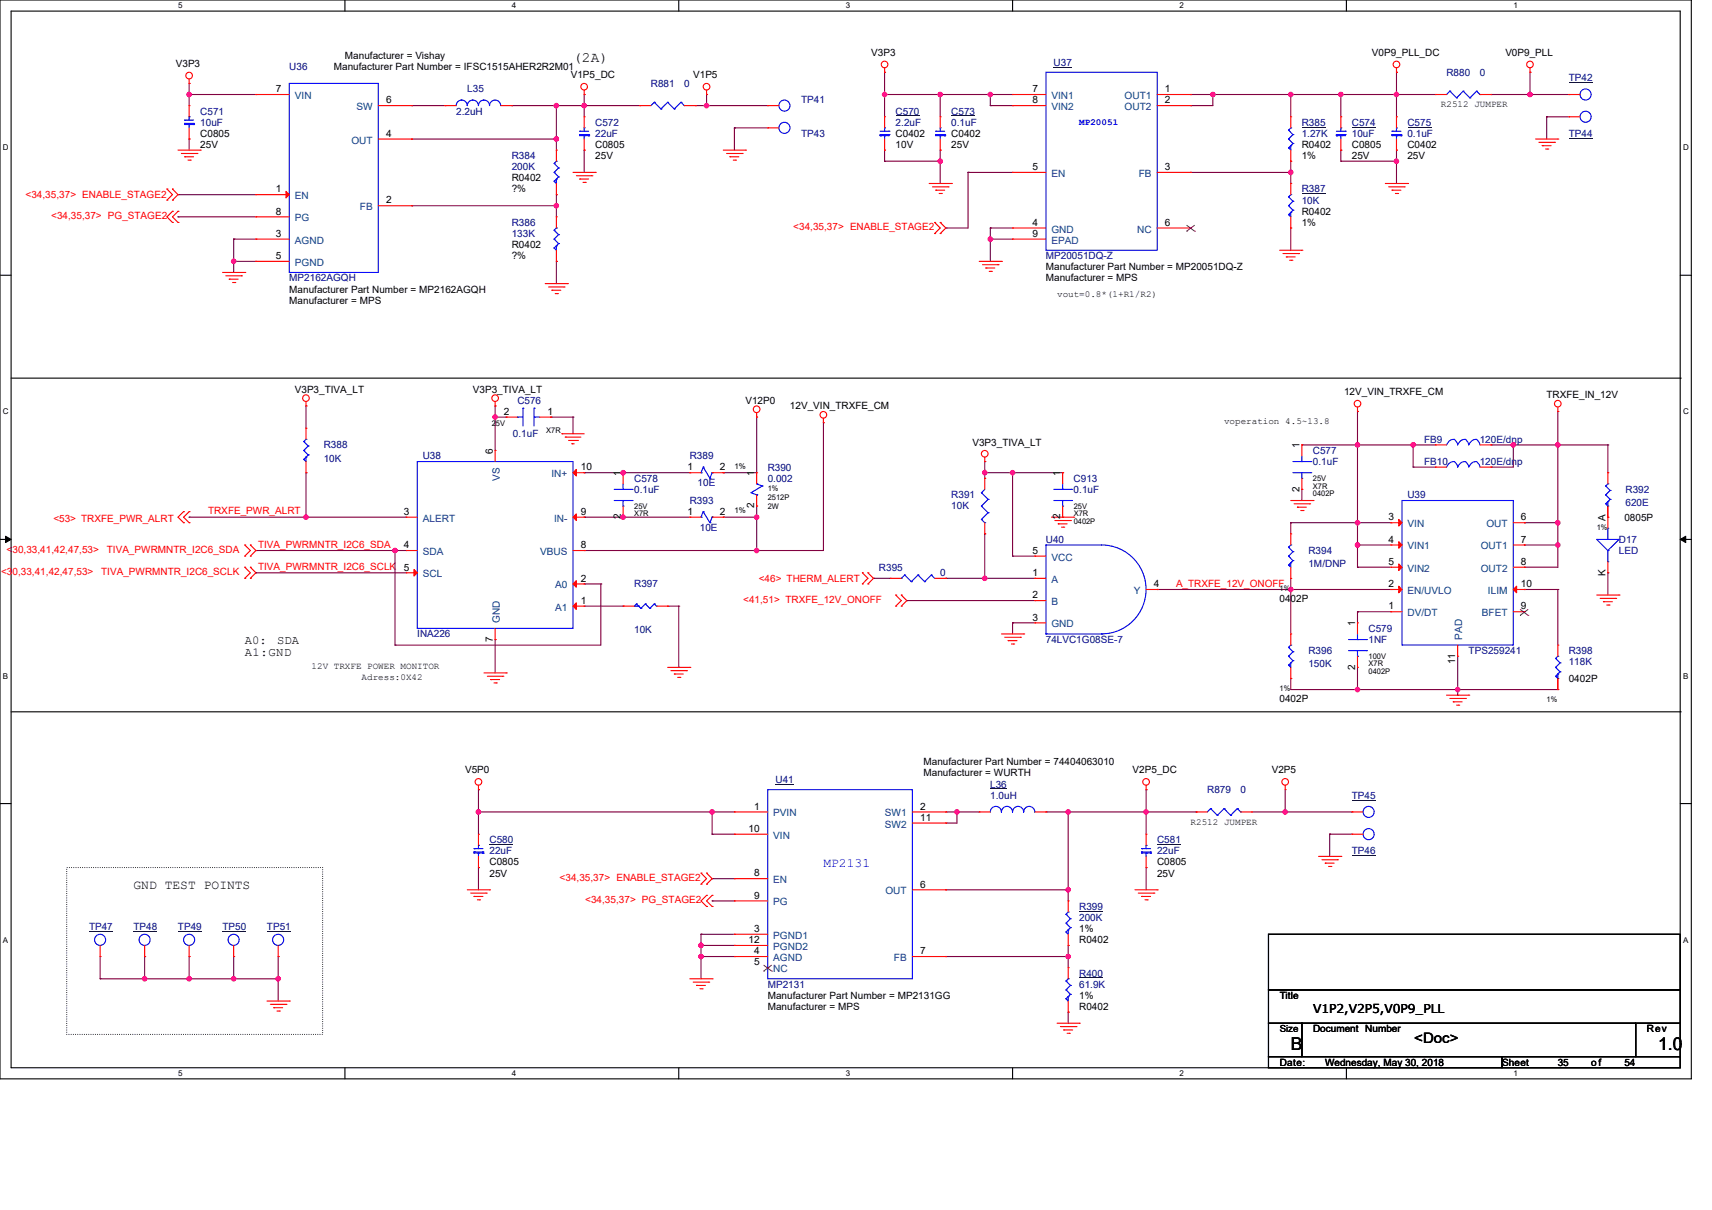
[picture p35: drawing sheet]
<svg xmlns="http://www.w3.org/2000/svg" width="297mm" height="210mm" viewBox="0 0 297 210" stroke-linecap="round" stroke-linejoin="round" font-family="sans-serif">
<defs><g id="words">
<g font-size="3.1">
<text x="223.9" y="182.3">B</text>
<text x="287.6" y="182.3">1.0</text>
</g>
<g font-size="2.5">
<text x="99.4" y="10.7">(2A)</text>
<text x="245.3" y="181">&lt;Doc&gt;</text>
</g>
<text font-size="2.2" x="23.2" y="154.3">GND TEST POINTS</text>
<text font-size="2.2" fill="#00f" x="142.8" y="150.4">MP2131</text>
<g font-size="2.1">
<text x="42.5" y="111.7">A0:</text>
<text x="42.5" y="113.8">A1:GND</text>
<text x="48.1" y="111.7">SDA</text>
<text x="227.8" y="175.9">V1P2,V2P5,V0P9_PLL</text>
</g>
<g font-size="1.8">
<text x="225.4" y="77.8" transform="rotate(-90 225.4 77.8)">1</text>
<text x="85.5" y="78.8" transform="rotate(-90 85.5 78.8)">6</text>
<text x="107.7" y="82.6" transform="rotate(-90 107.7 82.6)">1</text>
<text x="130.9" y="82.6" transform="rotate(-90 130.9 82.6)">1</text>
<text x="183.9" y="82.6" transform="rotate(-90 183.9 82.6)">1</text>
<text x="130.9" y="88.2" transform="rotate(-90 130.9 88.2)">2</text>
<text x="225.4" y="85.3" transform="rotate(-90 225.4 85.3)">2</text>
<text x="107.7" y="90.2" transform="rotate(-90 107.7 90.2)">2</text>
<text x="183.9" y="90.2" transform="rotate(-90 183.9 90.2)">2</text>
<text x="278.5" y="90.3" transform="rotate(-90 278.5 90.3)">A</text>
<text x="278.5" y="100" transform="rotate(-90 278.5 100)">K</text>
<text x="85.5" y="111.4" transform="rotate(-90 85.5 111.4)">7</text>
<text x="235.1" y="108.7" transform="rotate(-90 235.1 108.7)">1</text>
<text x="235.1" y="116.2" transform="rotate(-90 235.1 116.2)">2</text>
<text x="252.5" y="115.3" transform="rotate(-90 252.5 115.3)">11</text>
</g>
<g font-size="1.8" fill="#004080">
<text x="86.7" y="83.4" transform="rotate(-90 86.7 83.4)">VS</text>
<text x="86.7" y="108.1" transform="rotate(-90 86.7 108.1)">GND</text>
<text x="253.7" y="111" transform="rotate(-90 253.7 111)">PAD</text>
</g>
<g font-size="1.7">
<text x="30.5" y="11.6">V3P3</text>
<text x="59.8" y="10.2">Manufacturer = Vishay</text>
<text x="151.1" y="9.7">V3P3</text>
<text x="238" y="9.7">V0P9_PLL_DC</text>
<text x="261.2" y="9.7">V0P9_PLL</text>
<text x="47.9" y="16">7</text>
<text x="57.9" y="12.2">Manufacturer Part Number = IFSC1515AHER2R2M01</text>
<text x="67" y="17.9">6</text>
<text x="99" y="13.5">V1P5_DC</text>
<text x="120.2" y="13.5">V1P5</text>
<text x="179.1" y="16">7</text>
<text x="179.1" y="17.9">8</text>
<text x="202.1" y="16">1</text>
<text x="202.1" y="17.9">2</text>
<text x="34.7" y="23.7">C0805</text>
<text x="67" y="23.7">4</text>
<text x="155.4" y="23.7">C0402</text>
<text x="165" y="23.7">C0402</text>
<text x="34.7" y="25.7">25V</text>
<text x="103.3" y="25.7">C0805</text>
<text x="103.3" y="27.6">25V</text>
<text x="155.4" y="25.7">10V</text>
<text x="165" y="25.7">25V</text>
<text x="179.1" y="29.5">5</text>
<text x="202.1" y="29.5">3</text>
<text x="225.8" y="27.6">1%</text>
<text x="225.8" y="25.7">R0402</text>
<text x="234.5" y="27.6">25V</text>
<text x="234.5" y="25.7">C0805</text>
<text x="244.2" y="25.7">C0402</text>
<text x="244.2" y="27.6">25V</text>
<text x="47.9" y="33.4">1</text>
<text x="67" y="35.3">2</text>
<text x="88.8" y="31.5">R0402</text>
<text x="88.8" y="33.4">?%</text>
<text x="47.9" y="37.2">8</text>
<text x="47.9" y="41.1">3</text>
<text x="179.1" y="39.2">4</text>
<text x="179.1" y="41.1">9</text>
<text x="202.1" y="39.2">6</text>
<text x="225.8" y="39.2">1%</text>
<text x="225.8" y="37.3">R0402</text>
<text x="47.9" y="45">5</text>
<text x="88.8" y="43.1">R0402</text>
<text x="88.8" y="45">?%</text>
<text x="181.4" y="46.9">Manufacturer Part Number = MP20051DQ-Z</text>
<text x="50.2" y="52.7">Manufacturer = MPS</text>
<text x="50.2" y="50.8">Manufacturer Part Number = MP2162AGQH</text>
<text x="181.4" y="48.8">Manufacturer = MPS</text>
<text x="51.1" y="68.1">V3P3_TIVA_LT</text>
<text x="82" y="68.1">V3P3_TIVA_LT</text>
<text x="87.4" y="72">2</text>
<text x="95" y="72">1</text>
<text x="129.3" y="70.1">V12P0</text>
<text x="137" y="71">12V_VIN_TRXFE_CM</text>
<text x="233.2" y="68.5">12V_VIN_TRXFE_CM</text>
<text x="268.3" y="69.1">TRXFE_IN_12V</text>
<text x="168.7" y="77.4">V3P3_TIVA_LT</text>
<text x="100.8" y="81.7">10</text>
<text x="119.3" y="81.7">1</text>
<text x="124.9" y="81.7">2</text>
<text x="70.1" y="89.4">3</text>
<text x="100.8" y="89.4">9</text>
<text x="119.3" y="89.4">1</text>
<text x="124.9" y="89.4">2</text>
<text x="70.1" y="95.2">4</text>
<text x="100.8" y="95.2">8</text>
<text x="240.9" y="90.3">3</text>
<text x="240.9" y="94.2">4</text>
<text x="263.9" y="90.3">6</text>
<text x="263.9" y="94.2">7</text>
<text x="281.8" y="90.4">0805P</text>
<text x="70.1" y="99">5</text>
<text x="100.8" y="101">2</text>
<text x="179.1" y="100">1</text>
<text x="179.1" y="96.1">5</text>
<text x="200.2" y="101.9">4</text>
<text x="240.9" y="101.9">2</text>
<text x="240.9" y="98.1">5</text>
<text x="263.9" y="98.1">8</text>
<text x="263.9" y="101.9">10</text>
<text x="100.8" y="104.8">1</text>
<text x="179.1" y="103.8">2</text>
<text x="179.1" y="107.7">3</text>
<text x="222" y="104.4">0402P</text>
<text x="240.9" y="105.8">1</text>
<text x="263.9" y="105.8">9</text>
<text x="272.2" y="118.3">0402P</text>
<text x="222" y="121.8">0402P</text>
<text x="80.7" y="134.2">V5P0</text>
<text x="160.2" y="134.7">Manufacturer = WURTH</text>
<text x="160.2" y="132.8">Manufacturer Part Number = 74404063010</text>
<text x="196.5" y="134.2">V2P5_DC</text>
<text x="220.6" y="134.2">V2P5</text>
<text x="130.9" y="140.5">1</text>
<text x="159.6" y="140.5">2</text>
<text x="159.6" y="142.5">11</text>
<text x="129.9" y="144.4">10</text>
<text x="84.9" y="150.2">C0805</text>
<text x="84.9" y="152.1">25V</text>
<text x="130.9" y="152.1">8</text>
<text x="130.9" y="156">9</text>
<text x="159.6" y="154">6</text>
<text x="200.7" y="150.2">C0805</text>
<text x="200.7" y="152.1">25V</text>
<text x="130.9" y="161.8">3</text>
<text x="187.2" y="161.8">1%</text>
<text x="129.9" y="163.7">12</text>
<text x="130.9" y="165.6">4</text>
<text x="130.9" y="167.5">5</text>
<text x="159.6" y="165.6">7</text>
<text x="187.2" y="163.7">R0402</text>
<text x="133.2" y="173.4">Manufacturer Part Number = MP2131GG</text>
<text x="187.2" y="173.4">1%</text>
<text x="222" y="173.4">Title</text>
<text x="133.2" y="175.3">Manufacturer = MPS</text>
<text x="187.2" y="175.3">R0402</text>
<text x="222" y="179.1">Size</text>
<text x="227.8" y="179.1">Document Number</text>
<text x="285.7" y="179.1">Rev</text>
<text x="222" y="184.9">Date:</text>
<text x="229.9" y="184.9">Wednesday, May 30, 2018</text>
<text x="260.6" y="184.9">Sheet</text>
<text x="270.2" y="184.9">35</text>
<text x="276" y="184.9">of</text>
<text x="281.8" y="184.9">54</text>
</g>
<g font-size="1.7" fill="#000080">
<text x="182.8" y="11.4">U37</text>
<text x="50.2" y="12.2">U36</text>
<text x="81.1" y="16">L35</text>
<text x="112.9" y="15.1">R881</text>
<text x="118.7" y="15.1">0</text>
<text x="139" y="18">TP41</text>
<text x="250.9" y="13.1">R880</text>
<text x="256.7" y="13.1">0</text>
<text x="272.2" y="14.1">TP42</text>
<text x="34.7" y="19.9">C571</text>
<text x="34.7" y="21.8">10uF</text>
<text x="79.1" y="19.9">2.2uH</text>
<text x="103.3" y="21.8">C572</text>
<text x="103.3" y="23.7">22uF</text>
<text x="139" y="23.7">TP43</text>
<text x="155.4" y="19.9">C570</text>
<text x="155.4" y="21.8">2.2uF</text>
<text x="165" y="19.9">C573</text>
<text x="165" y="21.8">0.1uF</text>
<text x="225.8" y="21.8">R385</text>
<text x="225.8" y="23.7">1.27K</text>
<text x="234.5" y="21.8">C574</text>
<text x="234.5" y="23.7">10uF</text>
<text x="244.2" y="21.8">C575</text>
<text x="244.2" y="23.7">0.1uF</text>
<text x="272.2" y="23.7">TP44</text>
<text x="88.8" y="27.6">R384</text>
<text x="88.8" y="29.5">200K</text>
<text x="225.8" y="33.4">R387</text>
<text x="225.8" y="35.3">10K</text>
<text x="88.8" y="39.2">R386</text>
<text x="88.8" y="41.1">133K</text>
<text x="181.4" y="45">MP20051DQ-Z</text>
<text x="50.2" y="48.8">MP2162AGQH</text>
<text x="89.7" y="70.1">C576</text>
<text x="56.2" y="77.8">R388</text>
<text x="89" y="75.9">0.1uF</text>
<text x="247.1" y="76.8">FB9</text>
<text x="256.7" y="76.8">120E/dnp</text>
<text x="56.2" y="80.1">10K</text>
<text x="73.3" y="79.7">U38</text>
<text x="110" y="83.6">C578</text>
<text x="119.7" y="79.7">R389</text>
<text x="133.2" y="81.7">R390</text>
<text x="133.2" y="83.6">0.002</text>
<text x="186.3" y="83.6">C913</text>
<text x="227.8" y="80.7">0.1uF</text>
<text x="227.8" y="78.8">C577</text>
<text x="247.1" y="80.7">FB10</text>
<text x="256.7" y="80.7">120E/dnp</text>
<text x="110" y="85.5">0.1uF</text>
<text x="119.7" y="87.4">R393</text>
<text x="121" y="84.4">10E</text>
<text x="165" y="86.5">R391</text>
<text x="165" y="88.4">10K</text>
<text x="186.3" y="85.5">0.1uF</text>
<text x="244.2" y="86.5">U39</text>
<text x="282" y="85.5">R392</text>
<text x="282" y="87.8">620E</text>
<text x="121.4" y="92.1">10E</text>
<text x="181.4" y="94.2">U40</text>
<text x="280.8" y="94.2">D17</text>
<text x="110" y="101.9">R397</text>
<text x="152.5" y="99">R395</text>
<text x="163.1" y="100">0</text>
<text x="227" y="96.1">R394</text>
<text x="227" y="98.5">1M/DNP</text>
<text x="280.8" y="96.1">LED</text>
<text x="72.4" y="110.6">INA226</text>
<text x="110" y="109.8">10K</text>
<text x="181.4" y="111.6">74LVC1G08SE-7</text>
<text x="227" y="113.5">R396</text>
<text x="237.4" y="111.6">1NF</text>
<text x="237.4" y="109.7">C579</text>
<text x="254.8" y="113.5">TPS259241</text>
<text x="272.2" y="113.5">R398</text>
<text x="227" y="115.8">150K</text>
<text x="272.2" y="115.4">118K</text>
<text x="134.5" y="135.9">U41</text>
<text x="171.8" y="136.7">L36</text>
<text x="209.4" y="137.6">R879</text>
<text x="215.2" y="137.6">0</text>
<text x="171.8" y="138.6">1.0uH</text>
<text x="234.5" y="138.6">TP45</text>
<text x="84.9" y="146.3">C580</text>
<text x="84.9" y="148.3">22uF</text>
<text x="200.7" y="146.3">C581</text>
<text x="200.7" y="148.3">22uF</text>
<text x="234.5" y="148.3">TP46</text>
<text x="15.4" y="161.4">TP47</text>
<text x="23.2" y="161.4">TP48</text>
<text x="30.9" y="161.4">TP49</text>
<text x="38.6" y="161.4">TP50</text>
<text x="46.3" y="161.4">TP51</text>
<text x="187.2" y="157.9">R399</text>
<text x="187.2" y="159.8">200K</text>
<text x="133.2" y="171.4">MP2131</text>
<text x="187.2" y="169.5">R400</text>
<text x="187.2" y="171.4">61.9K</text>
</g>
<g font-size="1.7" fill="#004080">
<text x="51.1" y="17.2">VIN</text>
<text x="182.4" y="17.2">VIN1</text>
<text x="195.1" y="17.2">OUT1</text>
<text x="61.8" y="19.1">SW</text>
<text x="182.4" y="19.1">VIN2</text>
<text x="195.1" y="19.1">OUT2</text>
<text x="61" y="24.9">OUT</text>
<text x="51.1" y="34.6">EN</text>
<text x="182.4" y="30.7">EN</text>
<text x="197.5" y="30.7">FB</text>
<text x="51.1" y="38.4">PG</text>
<text x="62.4" y="36.5">FB</text>
<text x="182.4" y="40.4">GND</text>
<text x="197.3" y="40.4">NC</text>
<text x="51.1" y="42.3">AGND</text>
<text x="51.1" y="46.1">PGND</text>
<text x="182.4" y="42.3">EPAD</text>
<text x="95.7" y="82.8">IN+</text>
<text x="73.3" y="90.5">ALERT</text>
<text x="96.1" y="90.5">IN-</text>
<text x="244.2" y="91.5">VIN</text>
<text x="244.2" y="95.4">VIN1</text>
<text x="256.9" y="95.4">OUT1</text>
<text x="257.9" y="91.5">OUT</text>
<text x="73.3" y="96.3">SDA</text>
<text x="73.3" y="100.2">SCL</text>
<text x="93.7" y="96.3">VBUS</text>
<text x="182.4" y="101.2">A</text>
<text x="182.4" y="97.3">VCC</text>
<text x="244.2" y="99.2">VIN2</text>
<text x="256.9" y="99.2">OUT2</text>
<text x="96.3" y="106">A1</text>
<text x="96.3" y="102.1">A0</text>
<text x="182.4" y="105">B</text>
<text x="196.7" y="103.1">Y</text>
<text x="244.2" y="107">DV/DT</text>
<text x="244.2" y="103.1">EN/UVLO</text>
<text x="257.1" y="107">BFET</text>
<text x="258.1" y="103.1">ILIM</text>
<text x="182.4" y="108.9">GND</text>
<text x="134.1" y="141.7">PVIN</text>
<text x="153.5" y="141.7">SW1</text>
<text x="153.5" y="143.6">SW2</text>
<text x="134.1" y="145.6">VIN</text>
<text x="134.1" y="153.3">EN</text>
<text x="153.6" y="155.2">OUT</text>
<text x="134.1" y="157.1">PG</text>
<text x="134.1" y="162.9">PGND1</text>
<text x="134.1" y="166.8">AGND</text>
<text x="134.1" y="164.9">PGND2</text>
<text x="155.1" y="166.8">FB</text>
<text x="134.1" y="168.7">NC</text>
</g>
<g font-size="1.7" fill="#f00">
<text x="4.4" y="34.4">&lt;34,35,37&gt; ENABLE_STAGE2</text>
<text x="8.9" y="38">&lt;34,35,37&gt; PG_STAGE2</text>
<text x="137.6" y="40">&lt;34,35,37&gt; ENABLE_STAGE2</text>
<text x="36.1" y="89.3">TRXFE_PWR_ALRT</text>
<text x="1.2" y="95.9">&lt;30,33,41,42,47,53&gt;</text>
<text x="9.3" y="90.5">&lt;53&gt; TRXFE_PWR_ALRT</text>
<text x="18.5" y="95.9">TIVA_PWRMNTR_I2C6_SDA</text>
<text x="44.8" y="95.1">TIVA_PWRMNTR_I2C6_SDA</text>
<text x=".2" y="99.8">&lt;30,33,41,42,47,53&gt;</text>
<text x="17.6" y="99.8">TIVA_PWRMNTR_I2C6_SCLK</text>
<text x="44.8" y="98.9">TIVA_PWRMNTR_I2C6_SCLK</text>
<text x="131.6" y="101">&lt;46&gt; THERM_ALERT</text>
<text x="204" y="101.8">A_TRXFE_12V_ONOFF</text>
<text x="128.9" y="104.6">&lt;41,51&gt; TRXFE_12V_ONOFF</text>
<text x="97.1" y="152.9">&lt;34,35,37&gt; ENABLE_STAGE2</text>
<text x="101.5" y="156.8">&lt;34,35,37&gt; PG_STAGE2</text>
</g>
<text font-size="1.6" fill="#00f" x="187.2" y="21.6">MP20051</text>
<g font-size="1.6">
<text x="250" y="18.6">R2512 JUMPER</text>
<text x="183.4" y="51.5">vout=0.8*(1+R1/R2)</text>
<text x="212.3" y="73.7">voperation 4.5~13.8</text>
<text x="54" y="116.1">12V TRXFE POWER MONITOR</text>
<text x="62.7" y="118.1">Adress:0X42</text>
<text x="206.5" y="143.2">R2512 JUMPER</text>
</g>
<g font-size="1.4">
<text x="30.9" y="1.4">5</text>
<text x="88.8" y="1.4">4</text>
<text x="146.7" y="1.4">3</text>
<text x="204.6" y="1.4">2</text>
<text x="262.6" y="1.4">1</text>
<text x=".5" y="26.1">D</text>
<text x="292" y="26.1">D</text>
<text x=".5" y="71.9">C</text>
<text x="292" y="71.9">C</text>
<text x="127.4" y="81.3">1%</text>
<text x="127.4" y="89">1%</text>
<text x=".5" y="117.8">B</text>
<text x="292" y="117.8">B</text>
<text x=".5" y="163.6">A</text>
<text x="292" y="163.6">A</text>
<text x="30.9" y="186.7">5</text>
<text x="88.8" y="186.7">4</text>
<text x="146.7" y="186.7">3</text>
<text x="204.6" y="186.7">2</text>
<text x="262.6" y="186.7">1</text>
</g>
<g font-size="1.3">
<text x="85.3" y="74">25V</text>
<text x="94.8" y="75.1">X7R</text>
<text x="227.8" y="83.4">25V</text>
<text x="110" y="89.6">X7R</text>
<text x="110" y="88.3">25V</text>
<text x="133.2" y="85.2">1%</text>
<text x="133.2" y="86.7">2512P</text>
<text x="133.2" y="88.3">2W</text>
<text x="186.3" y="89.6">X7R</text>
<text x="186.3" y="88.3">25V</text>
<text x="227.8" y="86.1">0402P</text>
<text x="227.8" y="84.8">X7R</text>
<text x="186.3" y="91">0402P</text>
<text x="277" y="91.9">1%</text>
<text x="222" y="102.5">1%</text>
<text x="222" y="119.9">1%</text>
<text x="237.4" y="117">0402P</text>
<text x="237.4" y="115.7">X7R</text>
<text x="237.4" y="114.3">100V</text>
<text x="268.3" y="121.8">1%</text>
</g>
</g></defs>
<path d="M0 0h293.4v187.2h-293.4zM1.9 1.9h289.6v183.4h-289.6z" fill="none" stroke="#000" stroke-width=".19"/>
<g fill="#fff">
<path d="M30.9 .2h.7v1.5h-.7z"/>
<path d="M30.9 185.5h.7v1.5h-.7z"/>
</g>
<path d="M59.8 0v1.9M59.8 185.3v1.9" fill="none" stroke="#000" stroke-width=".19"/>
<g fill="#fff">
<path d="M88.8 .2h.8v1.5h-.8z"/>
<path d="M88.8 185.5h.8v1.5h-.8z"/>
</g>
<path d="M117.8 0v1.9M117.8 185.3v1.9" fill="none" stroke="#000" stroke-width=".19"/>
<g fill="#fff">
<path d="M146.7 .2h.8v1.5h-.8z"/>
<path d="M146.7 185.5h.8v1.5h-.8z"/>
</g>
<path d="M175.7 0v1.9M175.7 185.3v1.9" fill="none" stroke="#000" stroke-width=".19"/>
<g fill="#fff">
<path d="M204.6 .2h.8v1.5h-.8z"/>
<path d="M204.6 185.5h.8v1.5h-.8z"/>
</g>
<path d="M233.6 0v1.9M233.6 185.3v1.9" fill="none" stroke="#000" stroke-width=".19"/>
<g fill="#fff">
<path d="M262.5 .2h.8v1.5h-.8z"/>
<path d="M262.5 185.5h.8v1.5h-.8z"/>
<path d="M.5 24.8h1v1.6h-1z"/>
<path d="M292 24.8h1v1.6h-1z"/>
<path d="M.5 70.7h1v1.5h-1z"/>
<path d="M292 70.7h1v1.5h-1z"/>
</g>
<path d="M0 47.8h1.9M291.5 47.8h1.9" fill="none" stroke="#000" stroke-width=".19"/>
<g fill="#fff">
<path d="M.5 116.5h.9v1.6h-.9z"/>
<path d="M292 116.5h.9v1.6h-.9z"/>
</g>
<path d="M0 93.6h1.9M291.5 93.6h1.9" fill="none" stroke="#000" stroke-width=".19"/>
<path d="M1 93.1l.9 .5-.9 .6zM291.5 93.6l.9-.5v1.1z" fill="#000" stroke="#000" stroke-width=".17"/>
<g fill="#fff">
<path d="M.5 162.4h.9v1.5h-.9z"/>
<path d="M292 162.4h.9v1.5h-.9z"/>
</g>
<g fill="none" stroke="#000" stroke-width=".19">
<path d="M1.9 65.6h289.6M291.5 65.6h.1M0 139.5h1.9M1.9 123.5h289.6M291.5 123.5h.1M291.5 139.5h1.9M220.1 162.1h71.4v9.7h-71.4zM220.1 171.8h71.4v5.8h-71.4zM220.1 177.6h5.7v5.8h-5.7zM225.8 177.6h58v5.8h-58zM283.8 177.6h7.7v5.8h-7.7zM220.1 183.4h40.5v1.9h-40.5z"/>
<path d="M260.6 183.4h30.9v1.9h-30.9z"/>
</g>
<path d="M11.6 150.6h44.4v28.9h-44.4z" fill="none" stroke="#000" stroke-width=".19" stroke-dasharray="0 .4"/>
<g fill="none" stroke="#800040" stroke-width=".19">
<path d="M32.8 14.5h.1M32.8 16.4h.1M32.8 16.4h11.6M32.8 14.5v3.8M71.4 18.3h.1M71.4 18.3h5.8M88.8 18.3h.1M88.8 18.3h22.2M96.5 18.3h.1M96.5 18.3v7.8M101.3 18.3h.1M101.3 16.4h.1"/>
<path d="M101.3 16.4v3.9M120.6 18.3h.1M120.6 18.3h12.6M122.6 16.4h.1M122.6 18.3h.1M122.6 16.4v1.9M153.5 16.4h.1M153.5 12.5h.1M153.5 16.4h22.2M153.5 12.5v7.8M163.1 16.4h.1M163.1 16.4v3.9"/>
<path d="M171.8 16.4h.1M171.8 18.3h.1M171.8 16.4v1.9M171.8 18.3h3.9M206.5 18.3h.1M206.5 16.4h.1M206.5 16.4h42.5M210.4 16.4h.1M210.4 16.4v1.9h-3.9M223.9 16.4h.1M223.9 16.4v3.9M232.6 16.4h.1"/>
<path d="M232.6 16.4v3.9M242.3 12.5h.1M242.3 16.4h.1M242.3 12.5v7.8M258.7 16.4h.1M258.7 16.4h13.5M265.4 12.5h.1M265.4 16.4h.1M265.4 12.5v3.9M30.9 33.8h.1M30.9 37.6h.1M30.9 33.8h13.5"/>
<path d="M30.9 37.6h13.5M32.8 24.1h.1M32.8 24.1v2M71.4 35.7h.1M71.4 24.1h.1M71.4 35.7h25.1M71.4 24.1h25.1M96.5 33.8h.1M96.5 35.7h.1M96.5 24.1h.1M96.5 33.8v3.8M101.3 26.1h.1"/>
<path d="M101.3 26.1v3.8M127.4 22.2h.1M127.4 22.2v3.9M127.4 22.2h5.8M153.5 28h.1M153.5 26.1h.1M153.5 28h9.6M153.5 26.1v1.9M163.1 26.1h.1M163.1 28h.1M163.1 26.1v5.7M164.1 39.6h.1"/>
<path d="M167.9 29.9h.1M167.9 29.9h7.8M167.9 29.9v9.7h-3.8M171.8 39.6h.1M171.8 39.6v5.8M171.8 39.6h3.9M206.5 29.9h.1M206.5 29.9h17.4M223.9 29.9h.1M223.9 39.6h.1M223.9 28h.1M223.9 28v3.8"/>
<path d="M223.9 39.6v3.8M232.6 28h.1M232.6 26.1h.1M232.6 26.1v1.9M232.6 28h9.7M242.3 26.1h.1M242.3 28h.1M242.3 26.1v5.7M268.3 20.3h.1M268.3 20.3v3.8M268.3 20.3h3.9M40.5 41.5h.1"/>
<path d="M40.5 45.4h.1M40.5 41.5h3.9M40.5 41.5v5.8M40.5 45.4h3.9M96.5 45.4h.1M96.5 45.4v3.8M171.8 41.5h.1M171.8 41.5h3.9M53.1 70.5h.1M53.1 70.5v3.8M85.9 72.4h.1M85.9 70.5h.1"/>
<path d="M85.9 72.4h1.9M85.9 70.5v7.7M95.5 72.4h.1M95.5 72.4h3.9M99.4 72.4h.1M99.4 72.4v2.9M131.3 72.4h.1M131.3 72.4v9.6h-5.8M142.8 73.4h.1M142.8 73.4v22.1h-41.5M225.8 77.2h.1M225.8 77.2h23.2"/>
<path d="M235.5 71.4h.1M235.5 77.2h.1M235.5 71.4v27M245.2 77.2h.1M245.2 77.2v3.9M258.7 77.2h.1M258.7 77.2h20.2M262.5 77.2h.1M262.5 77.2v3.9h-3.8M270.3 77.2h.1M270.3 71.4h.1M270.3 71.4v27h-5.8"/>
<path d="M278.9 77.2h.1M278.9 77.2v4.8M32.8 89.8h.1M32.8 89.8h37.7M44.4 95.5h.1M44.4 99.4h.1M44.4 95.5h26.1M44.4 99.4h26.1M53.1 82h.1M53.1 89.8h.1M53.1 82v7.8M68.5 95.5h.1"/>
<path d="M68.5 95.5v16.5M101.3 82h.1M101.3 89.8h.1M101.3 95.5h.1M101.3 82h18.4M101.3 89.8h18.4M108.1 82h.1M108.1 89.8h.1M125.5 82h.1M125.5 89.8h.1M125.5 89.8h5.8M131.3 89.8h.1"/>
<path d="M131.3 95.5h.1M131.3 87.8h.1M131.3 87.8v7.7M170.8 80.1h.1M170.8 92.7h.1M170.8 82h.1M170.8 80.1v2.9M170.8 92.7v7.7M170.8 82h13.6M175.7 96.5h.1M175.7 82h.1M175.7 82v14.5"/>
<path d="M175.7 96.5h3.8M184.4 82h.1M223.9 90.7h.1M223.9 90.7v2M223.9 90.7h17.4M225.8 84.9h.1M225.8 84.9v2M235.5 90.7h.1M235.5 98.4h.1M235.5 94.6h.1M235.5 98.4h5.8M235.5 94.6h5.8"/>
<path d="M245.2 81.1h.1M245.2 81.1h3.8M258.7 81.1h.1M264.5 90.7h.1M264.5 98.4h.1M264.5 94.6h.1M264.5 90.7h5.8M264.5 94.6h5.8M270.3 90.7h.1M270.3 94.6h.1M278.9 99.4h.1M278.9 87.8h.1"/>
<path d="M278.9 87.8v2M278.9 99.4v3.9M68.5 112h.1M85.9 111h.1M85.9 111v5.8M101.3 101.3h.1M101.3 105.2h6.8M101.3 101.3h2.9M104.2 101.3h.1M104.2 101.3v10.7h-35.7M108.1 105.2h.1M115.8 105.2h2"/>
<path d="M117.8 115.8h.1M117.8 105.2h.1M117.8 105.2v10.6M151.5 100.4h.1M151.5 100.4h2.9M157.3 104.2h.1M157.3 104.2h22.2M164.1 100.4h.1M164.1 100.4h15.4M170.8 100.4h.1M175.7 108.1h.1M175.7 108.1v1.9"/>
<path d="M175.7 108.1h3.8M200.8 102.3h.1M200.8 102.3h40.5M223.9 102.3h.1M223.9 117.8h.1M223.9 100.4v9.6M223.9 117.8v1.9h46.4M235.5 106.2h.1M235.5 119.7h.1M235.5 106.2v1.9M235.5 115.8v3.9M235.5 106.2h5.8"/>
<path d="M252.9 119.7h.1M252.9 113.9v6.7M264.5 102.3h.1M264.5 102.3h5.8M270.3 102.3h.1M270.3 117.8h.1M270.3 119.7h.1M270.3 102.3v9.7M270.3 117.8v1.9M83 137.1h.1M83 137.1v7.7M198.8 137.1h.1"/>
<path d="M198.8 137.1v7.7M223 137.1v3.8M252.9 120.6h.1M83 140.9h.1M83 150.6h.1M83 140.9h44.4M83 150.6v3.8M123.5 140.9h.1M123.5 144.8h.1M123.5 152.5h.1M123.5 156.4h.1M123.5 140.9v3.9"/>
<path d="M123.5 144.8h3.9M123.5 152.5h3.9M123.5 156.4h3.9M164.1 140.9h.1M164.1 142.8h.1M164.1 154.4h.1M164.1 140.9h5.8M164.1 154.4h21.2M166 140.9h.1M166 140.9v1.9h-1.9M181.5 140.9h.1M181.5 140.9h26"/>
<path d="M185.3 140.9h.1M185.3 154.4h.1M185.3 140.9v15.5M198.8 150.6h.1M198.8 140.9h.1M198.8 150.6v3.8M207.5 140.9h.1M217.2 140.9h17.3M223 140.9h.1M230.7 144.8h.1M230.7 144.8h3.8M230.7 144.8v3.8"/>
<path d="M234.5 140.9h.1M17.4 169.9h.1M17.4 166v3.9M17.4 169.9h30.9M25.1 169.9h.1M25.1 166h.1M25.1 166v3.9M32.8 169.9h.1M32.8 166h.1M32.8 166v3.9M40.5 169.9h.1M40.5 166h.1"/>
<path d="M40.5 166v3.9M48.3 169.9h.1M48.3 166h.1M48.3 166v7.7M121.6 162.1h.1M121.6 164.1h.1M121.6 166h.1M121.6 162.1h5.8M121.6 162.1v7.8M121.6 164.1h5.8M121.6 166h5.8M164.1 166h.1"/>
<path d="M164.1 166h21.2M185.3 164.1h.1M185.3 166h.1M185.3 175.7h.1M185.3 164.1v3.8M185.3 175.7v1.9"/>
</g>
<g fill="#f0f" stroke="#f0f" stroke-width=".19">
<circle cx="121.6" cy="166" r=".38"/>
<circle cx="121.6" cy="164.1" r=".38"/>
<circle cx="123.5" cy="140.9" r=".38"/>
<circle cx="83" cy="140.9" r=".38"/>
<circle cx="166" cy="140.9" r=".38"/>
<circle cx="185.3" cy="154.4" r=".38"/>
<circle cx="185.3" cy="140.9" r=".38"/>
<circle cx="185.3" cy="166" r=".38"/>
<circle cx="198.8" cy="140.9" r=".38"/>
<circle cx="223.9" cy="29.9" r=".38"/>
<circle cx="223.9" cy="16.4" r=".38"/>
<circle cx="210.4" cy="16.4" r=".38"/>
<circle cx="232.6" cy="16.4" r=".38"/>
<circle cx="242.3" cy="28" r=".38"/>
<circle cx="171.8" cy="16.4" r=".38"/>
<circle cx="163.1" cy="16.4" r=".38"/>
<circle cx="153.5" cy="16.4" r=".38"/>
<circle cx="163.1" cy="28" r=".38"/>
<circle cx="171.8" cy="41.5" r=".38"/>
<circle cx="265.4" cy="16.4" r=".38"/>
<circle cx="222.9" cy="140.9" r=".38"/>
<circle cx="25.1" cy="169.9" r=".38"/>
<circle cx="32.8" cy="169.9" r=".38"/>
<circle cx="40.5" cy="169.9" r=".38"/>
<circle cx="48.2" cy="169.9" r=".38"/>
<circle cx="96.5" cy="18.3" r=".38"/>
<circle cx="96.5" cy="35.7" r=".38"/>
<circle cx="96.5" cy="24.1" r=".38"/>
<circle cx="101.3" cy="18.3" r=".38"/>
<circle cx="32.8" cy="16.4" r=".38"/>
<circle cx="40.5" cy="45.4" r=".38"/>
<circle cx="242.3" cy="16.4" r=".38"/>
<circle cx="122.6" cy="18.3" r=".38"/>
<circle cx="223.9" cy="102.3" r=".38"/>
<circle cx="170.8" cy="100.4" r=".38"/>
<circle cx="175.7" cy="82" r=".38"/>
<circle cx="170.8" cy="82" r=".38"/>
<circle cx="252.9" cy="119.7" r=".38"/>
<circle cx="235.5" cy="90.7" r=".38"/>
<circle cx="235.5" cy="94.6" r=".38"/>
<circle cx="270.2" cy="94.6" r=".38"/>
<circle cx="235.5" cy="77.2" r=".38"/>
<circle cx="270.2" cy="77.2" r=".38"/>
<circle cx="235.5" cy="119.7" r=".38"/>
<circle cx="245.2" cy="77.2" r=".38"/>
<circle cx="262.5" cy="77.2" r=".38"/>
<circle cx="270.2" cy="90.7" r=".38"/>
<circle cx="85.9" cy="72.4" r=".38"/>
<circle cx="131.3" cy="95.5" r=".38"/>
<circle cx="131.3" cy="89.8" r=".38"/>
<circle cx="108.1" cy="82" r=".38"/>
<circle cx="108.1" cy="89.8" r=".38"/>
<circle cx="53.1" cy="89.8" r=".38"/>
<circle cx="68.5" cy="95.5" r=".38"/>
</g>
<g fill="none" stroke="#f00" stroke-width=".19">
<path d="M32.8 14.5h.1M32.8 18.3h.1M32.8 13.7v.8M32.8 18.3v2M44.4 16.4h.1M44.4 16.4h5.8M65.6 18.3h5.8M71.4 18.3h.1M77.2 18.3h.1M77.2 18.3h1.9M86.9 18.3h1.9M88.8 18.3h.1"/>
<path d="M101.3 16.4h.1M101.3 15.6v.8M111 18.3h.1M111 18.3h1.9M118.7 18.3h1.9M120.6 18.3h.1M122.6 16.4h.1M122.6 15.6v.8M133.2 18.3h.1M133.2 18.3h1.9M153.5 12.5h.1M153.5 11.8v.7"/>
<path d="M175.7 16.4h.1M175.7 18.3h.1M175.7 18.3h5.8M175.7 16.4h5.8M200.8 18.3h5.7M200.8 16.4h5.7M206.5 16.4h.1M206.5 18.3h.1M242.3 12.5h.1M242.3 11.8v.7M249 16.4h.1M249 16.4h2"/>
<path d="M256.7 16.4h2M258.7 16.4h.1M265.4 12.5h.1M265.4 11.8v.7M272.2 16.4h.1M272.2 16.4h1.9M29 32.8h.1M29 34.7h.1M29 32.8l.9 1-.9 .9M29.9 34.7h.1M29.9 32.8h.1M29.9 36.7h.1"/>
<path d="M29.9 38.6h.1M29.9 32.8l1 1-1 .9M29.9 36.7l-.9 .9 .9 1M30.9 36.7h.1M30.9 38.6h.1M30.9 26.1h3.8M30.9 36.7l-1 .9 1 1M31.5 26.6h2.7M32 27.2h.1M32 27.2h1.6M32.6 27.8h.4M32.8 24.1h.1"/>
<path d="M32.8 22.2v1.9M33 27.8h.1M34.2 26.6h.1M34.7 26.1h.1M44.4 33.8h.1M44.4 37.6h.1M44.4 33.8h5.8M44.4 37.6h5.8M65.6 24.1h5.8M65.6 35.7h5.8M71.4 24.1h.1M71.4 35.7h.1"/>
<path d="M96.5 33.8h.1M96.5 26.1h.1M96.5 37.6h.1M96.5 26.1v1.9M96.5 31.8v2M96.5 37.6v2M99.4 29.9h3.9M100 30.5h2.7M100.6 31.1h.1M100.6 31.1h1.5M101.1 31.7h.4M101.3 26.1h.1"/>
<path d="M101.3 20.3h.1M101.3 20.3v1.9M101.3 24.1v2M101.5 31.7h.1M102.7 30.5h.1M103.3 29.9h.1M125.5 26.1h3.8M126 26.6h2.8M126.6 27.2h.1M126.6 27.2h1.6M127.2 27.8h.4M127.6 27.8h.1"/>
<path d="M128.8 26.6h.1M129.3 26.1h.1M133.2 22.2h.1M133.2 22.2h1.9M153.5 26.1h.1M153.5 20.3h.1M153.5 20.3v1.9M153.5 24.1v2M161.2 31.8h3.8M161.8 32.4h2.7M162.1 38.6h.1M162.1 38.6l1 1-1 .9"/>
<path d="M162.3 33h.1M162.3 33h1.6M162.9 33.6h.4M163.1 38.6h.1M163.1 26.1h.1M163.1 20.3h.1M163.1 38.6l1 1-1 .9M163.1 20.3v1.9M163.1 24.1v2M163.3 33.6h.1M164.5 32.4h.1M165 31.8h.1"/>
<path d="M175.7 39.6h.1M175.7 29.9h.1M175.7 29.9h5.8M175.7 39.6h5.8M200.8 29.9h5.7M200.8 39.6h5.7M206.5 29.9h.1M206.5 39.6h.1M223.9 28h.1M223.9 20.3h.1M223.9 39.6h.1M223.9 31.8h.1"/>
<path d="M223.9 20.3v1.9M223.9 26.1v1.9M223.9 31.8v2M223.9 37.6v2M232.6 26.1h.1M232.6 20.3h.1M232.6 20.3v1.9M232.6 24.1v2M240.3 31.8h3.9M240.9 32.4h2.7M241.5 33h.1M241.5 33h1.5"/>
<path d="M242.1 33.6h.4M242.3 26.1h.1M242.3 20.3h.1M242.3 20.3v1.9M242.3 24.1v2M242.5 33.6h.1M243.6 32.4h.1M244.2 31.8h.1M266.4 24.1h3.9M267 24.7h2.7M267.5 25.3h.1M267.5 25.3h1.6"/>
<path d="M268.1 25.9h.4M268.5 25.9h.1M269.7 24.7h.1M270.3 24.1h.1M272.2 20.3h.1M272.2 20.3h1.9M38.6 47.3h3.9M39.2 47.9h2.7M39.8 48.5h.1M39.8 48.5h1.5M40.3 49h.4M40.7 49h.1"/>
<path d="M41.9 47.9h.1M42.5 47.3h.1M44.4 41.5h.1M44.4 45.4h.1M44.4 45.4h5.8M44.4 41.5h5.8M94.6 49.2h3.8M95.2 49.8h2.7M95.7 50.4h.1M95.7 50.4h1.6M96.3 51h.4M96.5 45.4h.1"/>
<path d="M96.5 43.4v2M96.7 51h.1M97.9 49.8h.1M98.4 49.2h.1M162.1 40.5h.1M163.1 40.5h.1M169.9 45.4h3.8M170.5 45.9h2.7M171 46.5h.1M171 46.5h1.6M171.6 47.1h.4M172 47.1h.1"/>
<path d="M173.2 45.9h.1M173.7 45.4h.1M175.7 41.5h.1M175.7 41.5h5.8M222 43.4h3.8M222.6 44h2.7M223.1 44.6h.1M223.1 44.6h1.6M223.7 45.2h.4M224.1 45.2h.1M225.3 44h.1M225.8 43.4h.1"/>
<path d="M53.1 70.5h.1M53.1 74.3h.1M53.1 69.7v.8M53.1 74.3v1.9M85.9 70.5h.1M85.9 78.2h.1M85.9 69.7v.8M85.9 78.2v1.9M87.8 72.4h.1M87.8 72.4h2M93.6 72.4h1.9M95.5 72.4h.1"/>
<path d="M97.5 75.3h.1M97.5 75.3h3.8M98.1 75.9h.1M98.1 75.9h2.7M98.6 76.4h1.6M99.2 77h.1M99.2 77h.4M100.2 76.4h.1M131.3 72.4h.1M131.3 71.6v.8M142.8 73.4h.1M142.8 72.6v.8"/>
<path d="M170.8 79.3v.8M225.8 77.2h.1M225.8 77.2v1.9M235.5 71.4h.1M235.5 70.6v.8M249 77.2h.1M249 77.2h2M256.7 77.2h2M258.7 77.2h.1M270.3 71.4h.1M270.3 70.6v.8M31.8 88.8h.1"/>
<path d="M31.8 90.7h.1M31.8 88.8l-.9 1 .9 .9M32.8 88.8h.1M32.8 90.7h.1M32.8 88.8l-1 1 1 .9M42.5 98.4h.1M42.5 94.6h.1M42.5 96.5h.1M42.5 98.4l.9 1-.9 1M42.5 94.6l.9 .9-.9 1M43.4 98.4h.1M43.4 96.5h.1"/>
<path d="M43.4 94.6h.1M43.4 98.4l1 1-1 1M43.4 94.6l1 .9-1 1M53.1 82h.1M53.1 80.1v1.9M70.5 95.5h.1M70.5 99.4h.1M70.5 89.8h.1M70.5 89.8h1.9M70.5 95.5h1.9M70.5 99.4h1.9M99.4 89.8h1.9"/>
<path d="M99.4 82h1.9M99.4 95.5h1.9M101.3 89.8h.1M101.3 82h.1M101.3 95.5h.1M108.1 82h.1M108.1 89.8h.1M108.1 82v2M108.1 87.8v2M119.7 82h.1M119.7 89.8h.1M119.7 89.8h1.9"/>
<path d="M119.7 82h1.9M123.5 89.8h2M123.5 82h2M125.5 82h.1M125.5 89.8h.1M131.3 82h.1M131.3 87.8h.1M131.3 82v2M131.3 85.9v1.9M149.6 99.4h.1M149.6 99.4l1 1-1 .9M150.6 99.4h.1"/>
<path d="M150.6 99.4l.9 1-.9 .9M170.8 80.1h.1M170.8 92.7h.1M170.8 83h.1M170.8 83v1.9M170.8 90.7v2M179.5 96.5h.1M179.5 96.5h2M182.4 89.8h3.9M183 90.3h2.7M183.6 90.9h.1M183.6 90.9h1.5"/>
<path d="M184.2 91.5h.3M184.4 82h.1M184.4 89.8h.1M184.4 82v2M184.4 87.8v2M184.5 91.5h.1M185.7 90.3h.1M186.3 89.8h.1M223.9 92.7h.1M223.9 86.9h3.9M223.9 92.7v1.9M223.9 98.4v2"/>
<path d="M224.5 87.4h2.7M225.1 88h.1M225.1 88h1.5M225.7 88.6h.3M225.8 84.9h.1M225.8 83v1.9M226 88.6h.1M227.2 87.4h.1M227.8 86.9h.1M241.3 90.7h.1M241.3 94.6h.1M241.3 98.4h.1"/>
<path d="M241.3 90.7h1.9M241.3 94.6h1.9M241.3 98.4h1.9M249 81.1h.1M249 81.1h2M256.7 81.1h2M258.7 81.1h.1M262.5 90.7h2M262.5 94.6h2M262.5 98.4h2M264.5 90.7h.1M264.5 94.6h.1"/>
<path d="M264.5 98.4h.1M278.9 89.8h.1M278.9 99.4h.1M278.9 82h.1M278.9 82v2M278.9 87.8v3.9M278.9 97.5v1.9M42.5 100.4h.1M43.4 100.4h.1M84 116.8h3.8M84.6 117.4h2.6M85.1 117.9h.1"/>
<path d="M85.1 117.9h1.6M85.7 118.5h.4M85.9 111h.1M85.9 109.1v1.9M86.1 118.5h.1M87.2 117.4h.1M87.8 116.8h.1M99.4 105.2h1.9M99.4 101.3h1.9M101.3 105.2h.1M101.3 101.3h.1M108.1 105.2h.1"/>
<path d="M108.1 105.2h1.9M113.9 105.2h1.9M115.8 105.2h.1M115.8 115.8h3.9M116.4 116.4h2.7M117 117h.1M117 117h1.5M117.6 117.6h.3M117.9 117.6h.1M119.1 116.4h.1M119.7 115.8h.1M149.6 101.3h.1"/>
<path d="M150.6 101.3h.1M154.4 100.4h.1M154.4 100.4h2M155.4 103.3h.1M155.4 105.2h.1M155.4 103.3l1 .9-1 1M156.4 105.2h.1M156.4 103.3h.1M156.4 103.3l.9 .9-.9 1M162.1 100.4h2M164.1 100.4h.1M173.7 110h3.9"/>
<path d="M174.3 110.6h2.7M174.9 111.2h.1M174.9 111.2h1.5M175.5 111.8h.4M175.9 111.8h.1M177 110.6h.1M177.6 110h.1M179.5 100.4h.1M179.5 104.2h.1M179.5 108.1h.1M179.5 100.4h2M179.5 104.2h2"/>
<path d="M179.5 108.1h2M198.8 102.3h2M200.8 102.3h.1M223.9 100.4h.1M223.9 117.8h.1M223.9 110h.1M223.9 110v2M223.9 115.8v2M235.5 108.1h.1M235.5 115.8h.1M235.5 108.1v1.9M235.5 113.9v1.9"/>
<path d="M241.3 106.2h.1M241.3 102.3h.1M241.3 102.3h1.9M241.3 106.2h1.9M252.9 113.9h.1M252.9 112v1.9M262.5 102.3h2M262.5 106.2h2M264.5 106.2h.1M264.5 102.3h.1M270.3 119.7h.1M270.3 112h.1"/>
<path d="M270.3 112v1.9M270.3 117.8v1.9M277 103.3h3.9M277.6 103.9h2.7M278.2 104.4h.1M278.2 104.4h1.5M278.7 105h.4M279.1 105h.1M280.3 103.9h.1M280.9 103.3h.1M83 137.1h.1M83 136.3v.8"/>
<path d="M198.8 137.1h.1M198.8 136.3v.8M223 137.1h.1M223 136.3v.8M251 120.6h3.8M251.5 121.2h2.7M252.1 121.8h.1M252.1 121.8h1.6M252.7 122.4h.4M253.1 122.4h.1M254.2 121.2h.1M254.8 120.6h.1"/>
<path d="M81.1 154.4h3.8M81.7 155h2.6M82.2 155.6h.1M82.2 155.6h1.6M82.8 156.2h.4M83 150.6h.1M83 144.8h.1M83 144.8v1.9M83 148.6v2M83.2 156.2h.1M84.3 155h.1M84.9 154.4h.1"/>
<path d="M121.6 151.5h.1M121.6 153.5h.1M121.6 151.5l1 1-1 1M122.6 153.5h.1M122.6 151.5h.1M122.6 155.4h.1M122.6 157.3h.1M122.6 151.5l.9 1-.9 1M122.6 155.4l-1 1 1 .9M123.5 155.4h.1M123.5 157.3h.1M123.5 155.4l-.9 1 .9 .9"/>
<path d="M127.4 140.9h.1M127.4 152.5h.1M127.4 156.4h.1M127.4 144.8h.1M127.4 140.9h5.8M127.4 144.8h5.8M127.4 152.5h5.8M127.4 156.4h5.8M158.3 154.4h5.8M158.3 140.9h5.8M158.3 142.8h5.8M164.1 140.9h.1"/>
<path d="M164.1 154.4h.1M164.1 142.8h.1M169.9 140.9h.1M169.9 140.9h1.9M179.5 140.9h2M181.5 140.9h.1M185.3 156.4h.1M185.3 156.4v1.9M196.9 154.4h3.9M197.5 155h2.7M198.1 155.6h.1M198.1 155.6h1.5"/>
<path d="M198.6 156.2h.4M198.8 150.6h.1M198.8 144.8h.1M198.8 144.8v1.9M198.8 148.6v2M199 156.2h.1M200.2 155h.1M200.8 154.4h.1M207.5 140.9h.1M207.5 140.9h1.9M215.2 140.9h2M217.2 140.9h.1"/>
<path d="M228.7 148.6h3.9M229.3 149.2h2.7M229.9 149.8h.1M229.9 149.8h1.5M230.5 150.4h.4M230.9 150.4h.1M232 149.2h.1M232.6 148.6h.1M234.5 140.9h.1M234.5 144.8h.1M234.5 140.9h2M234.5 144.8h2"/>
<path d="M17.4 166h.1M17.4 164.1v1.9M25.1 166h.1M25.1 164.1v1.9M32.8 166h.1M32.8 164.1v1.9M40.5 166h.1M40.5 164.1v1.9M46.3 173.7h3.9M46.9 174.3h2.7M47.5 174.9h.1M47.5 174.9h1.5"/>
<path d="M48.1 175.5h.4M48.3 166h.1M48.3 164.1v1.9M48.5 175.5h.1M49.6 174.3h.1M50.2 173.7h.1M119.7 169.9h3.8M120.3 170.5h2.7M120.8 171h.1M120.8 171h1.6M121.4 171.6h.4M121.8 171.6h.1"/>
<path d="M123 170.5h.1M123.5 169.9h.1M127.4 162.1h.1M127.4 166h.1M127.4 164.1h.1M127.4 162.1h5.8M127.4 166h5.8M127.4 164.1h5.8M133.2 167.9h.1M158.3 166h5.8M164.1 166h.1M183.4 177.6h3.8"/>
<path d="M184 178.2h2.7M184.5 178.8h.1M184.5 178.8h1.6M185.1 179.3h.4M185.3 164.1h.1M185.3 175.7h.1M185.3 167.9h.1M185.3 162.1v2M185.3 167.9v2M185.3 173.7v2M185.5 179.3h.1M186.7 178.2h.1"/>
<path d="M187.2 177.6h.1"/>
<circle cx="32.8" cy="13.1" r=".57"/>
<circle cx="101.3" cy="15" r=".57"/>
<circle cx="122.6" cy="15" r=".57"/>
<circle cx="153.5" cy="11.2" r=".57"/>
<circle cx="242.3" cy="11.2" r=".57"/>
<circle cx="265.4" cy="11.2" r=".57"/>
<circle cx="53.1" cy="69.1" r=".57"/>
<circle cx="85.9" cy="69.1" r=".57"/>
<circle cx="131.3" cy="71" r=".58"/>
<circle cx="142.8" cy="72" r=".58"/>
<circle cx="170.8" cy="78.8" r=".57"/>
<circle cx="235.5" cy="70.1" r=".57"/>
<circle cx="270.2" cy="70.1" r=".57"/>
<circle cx="83" cy="135.7" r=".57"/>
<circle cx="198.8" cy="135.7" r=".57"/>
<circle cx="223" cy="135.7" r=".57"/>
</g>
<g fill="none" stroke="#00f" stroke-width=".19">
<path d="M50.2 14.5h15.4v32.8h-15.4zM79.1 18.3a.96 .96 0 0 1 1-.9 .96 .96 0 0 1 1 .9 .98 .98 0 0 1 .9-.9 .96 .96 0 0 1 1 .9 .98 .98 0 0 1 1-.9 .96 .96 0 0 1 .9 .9 .97 .97 0 0 1 1-.9 .97 .97 0 0 1 1 .9M113.5 17.8h.1M113.5 17.8l-.6 .5M113.5 17.8l1.2 1.1M114.7 18.9h.1M115.8 17.8h.1M115.8 17.8l-1.1 1.1M115.8 17.8l1.2 1.1M117 18.9h.1M118.1 17.8h.1M118.1 17.8l-1.1 1.1"/>
<path d="M118.1 17.8l.6 .5M118.7 18.3h.1M181.5 12.5h19.3v30.9h-19.3zM251.5 15.8h.1M251.5 15.8l-.5 .6M251.5 15.8l1.2 1.2M252.7 17h.1M253.8 15.8h.1M253.8 15.8l-1.1 1.2M253.8 15.8l1.2 1.2M255 17h.1M256.2 15.8h.1"/>
<path d="M256.2 15.8l-1.2 1.2M256.2 15.8l.5 .6M256.7 16.4h.1M32 20.8h.1M32 21.4h.1M32 21.4v.2h1.6M32 20.8h1.6M32 21.4h1.6M32.8 21.6h.1M32.8 20.3h.1M32.8 20.3v.5M32.8 21.6v.6"/>
<path d="M33.6 21.6h.1M33.6 21.4h.1M33.6 21.4v.2M96.1 31.5h.1M96.1 29.9h.1M96.1 28.4h.1M96.1 40h.1M96.1 29.9l.8 .8M96.1 28.4l.8 .7M96.1 40l.8 .7M96.5 28h.1M96.5 31.1h.1"/>
<path d="M96.5 39.6h.1M96.5 31.1v.7l-.4-.3M96.5 28l-.4 .4M96.5 39.6l-.4 .4M96.9 30.7h.1M96.9 29.1h.1M96.9 30.7l-.8 .8M96.9 29.1l-.8 .8M100.6 22.8h.1M100.6 23.4h.1M100.6 23.4v.1h1.5M100.6 22.8h1.5"/>
<path d="M100.6 23.4h1.5M101.3 23.5h.1M101.3 22.2h.1M101.3 22.2v.6M101.3 23.5v.6M102.1 23.5h.1M102.1 23.4h.1M102.1 23.4v.1M152.7 23.5h.1M152.7 23.4h.1M152.7 22.8h1.5M152.7 23.4h1.5"/>
<path d="M152.7 23.4v.1M153.5 23.5h.1M153.5 22.2h.1M153.5 22.2v.6M153.5 23.5v.6M154.2 22.8h.1M154.2 23.4h.1M154.2 23.4v.1h-1.5M162.3 22.8h.1M162.3 23.4h.1M162.3 23.4v.1h1.6M162.3 22.8h1.6"/>
<path d="M162.3 23.4h1.6M163.1 23.5h.1M163.1 22.2h.1M163.1 22.2v.6M163.1 23.5v.6M163.9 23.5h.1M163.9 23.4h.1M163.9 23.4v.1M223.5 25.7h.1M223.5 24.1h.1M223.5 22.6h.1M223.5 37.3h.1"/>
<path d="M223.5 35.7h.1M223.5 34.2h.1M223.5 24.1l.8 .8M223.5 22.6l.8 .8M223.5 35.7l.8 .8M223.5 34.2l.8 .7M223.9 22.2h.1M223.9 25.3h.1M223.9 33.8h.1M223.9 36.9h.1M223.9 25.3v.8l-.4-.4M223.9 36.9v.7l-.4-.3"/>
<path d="M223.9 22.2l-.4 .4M223.9 33.8l-.4 .4M224.3 24.9h.1M224.3 23.4h.1M224.3 36.5h.1M224.3 34.9h.1M224.3 24.9l-.8 .8M224.3 23.4l-.8 .7M224.3 36.5l-.8 .8M224.3 34.9l-.8 .8M231.8 23.5h.1M231.8 23.4h.1"/>
<path d="M231.8 22.8h1.6M231.8 23.4h1.6M231.8 23.4v.1M232.6 23.5h.1M232.6 22.2h.1M232.6 22.2v.6M232.6 23.5v.6M233.4 22.8h.1M233.4 23.4h.1M233.4 23.4v.1h-1.6M241.5 22.8h.1M241.5 23.4h.1"/>
<path d="M241.5 23.4v.1h1.5M241.5 22.8h1.5M241.5 23.4h1.5M242.3 23.5h.1M242.3 22.2h.1M242.3 22.2v.6M242.3 23.5v.6M243 23.5h.1M243 23.4h.1M243 23.4v.1M96.1 43h.1M96.1 41.5h.1"/>
<path d="M96.1 41.5l.8 .8M96.5 42.7h.1M96.5 42.7v.7l-.4-.4M96.9 42.3h.1M96.9 40.7h.1M96.9 42.3l-.8 .7M96.9 40.7l-.8 .8M52.7 79.7h.1M52.7 78.2h.1M52.7 76.6h.1M52.7 78.2l.8 .8M52.7 76.6l.8 .8"/>
<path d="M53.1 76.2h.1M53.1 79.3h.1M53.1 79.3v.8l-.4-.4M53.1 76.2l-.4 .4M53.5 79h.1M53.5 77.4h.1M53.5 79l-.8 .7M53.5 77.4l-.8 .8M89.8 72.4h.1M89.8 72.4h.9M90.7 70.8h.1M90.7 70.8v3.1"/>
<path d="M92.7 72.4h.1M92.7 70.8h.1M92.7 72.4h.9M92.7 70.8v3.1M225.8 79.1v1M251 77.2a1.41 1.41 0 0 1 1.3-1l.4 .5 .2 .5a1.41 1.41 0 0 1 1.3-1l.4 .5 .2 .5a1.42 1.42 0 0 1 1.4-1l.3 .5 .2 .5M72.4 80.1h27v29h-27zM106.6 84.9h3M106.6 86.9h3M108.1 87.8h.1M108.1 84.9h.1M108.1 84v.9"/>
<path d="M108.1 86.9v.9M109.6 84.9h.1M109.6 86.9h.1M121.6 82h.1M121.6 89.8h.1M122 81.1h.1M122 88.8h.1M122 81.1l-.4 .9M122 81.1l1.2 1.9M122 88.8l-.4 1M122 88.8l1.2 1.9M123.2 83h.1"/>
<path d="M123.2 90.7h.1M123.5 82h.1M123.5 89.8h.1M123.5 82l-.3 1M123.5 89.8l-.3 .9M130.3 85.5h.1M130.3 85.5l1 .4M131.3 85.9h.1M131.3 84h.1M131.3 84l.9 .3M132.2 84.3h.1M132.2 84.3l-1.9 1.2"/>
<path d="M156.9 99.8h.1M156.9 99.8l1.2 1.2M156.9 99.8l-.5 .6M159.3 99.8h.1M159.3 99.8l1.1 1.2M159.3 99.8l-1.2 1.2M161.6 99.8h.1M161.6 99.8l.5 .6M161.6 99.8l-1.2 1.2M170.3 85.5h.1M170.3 87.8h.1M170.3 90.1h.1"/>
<path d="M170.3 85.5l1.1 1.2M170.3 87.8l1.1 1.2M170.3 90.1l.5 .6M170.8 90.7h.1M170.8 84.9l-.5 .6M171.4 86.7h.1M171.4 89h.1M171.4 86.7l-1.1 1.1M171.4 89l-1.1 1.1M181.5 94.6h9.6a7.7 7.7 0 0 1 7.7 7.7 7.7 7.7 0 0 1-7.7 7.7M181.5 94.6h.1M181.5 94.6v15.4"/>
<path d="M182.8 84.9h3.1M182.8 86.9h3.1M184.4 87.8h.1M184.4 84.9h.1M184.4 84v.9M184.4 86.9v.9M185.9 84.9h.1M185.9 86.9h.1M223.5 98.1h.1M223.5 96.5h.1M223.5 95h.1M223.5 96.5l.8 .8"/>
<path d="M223.5 95l.8 .7M223.9 94.6h.1M223.9 97.7h.1M223.9 97.7v.7l-.4-.3M223.9 94.6l-.4 .4M224.3 97.3h.1M224.3 95.7h.1M224.3 80.1h3.1M224.3 82h3.1M224.3 97.3l-.8 .8M224.3 95.7l-.8 .8M225.8 83h.1"/>
<path d="M225.8 80.1h.1M225.8 82v1M227.4 80.1h.1M227.4 82h.1M243.2 86.9h19.3v25.1h-19.3zM251 81.1a1.39 1.39 0 0 1 1.3-1l.4 .4 .2 .6a1.39 1.39 0 0 1 1.3-1l.4 .4 .2 .6a1.41 1.41 0 0 1 1.4-1l.3 .4 .2 .6M278.6 87.4h.1M278.6 85.9h.1M278.6 84.3h.1M278.6 85.9l.7 .8M278.6 84.3l.7 .8M278.9 97.5h.1"/>
<path d="M278.9 91.7h.1M278.9 95.5h.1M278.9 84h.1M278.9 87.1h.1M278.9 87.1v.7l-.3-.4M278.9 91.7v1.9M278.9 95.5v2M278.9 84l-.3 .3M279.3 86.7h.1M279.3 85.1h.1M279.3 86.7l-.7 .7M279.3 85.1l-.7 .8"/>
<path d="M280.9 93.6h.1M280.9 93.6h-3.9l1.9 1.9M280.9 93.6l-2 1.9M110.4 104.8h.1M110.4 104.8l-.4 .4h.8M110.4 104.8l.8 .8M110.8 105.2h.1M111.2 105.6h.1M112 104.8h.1M112 104.8l-.8 .8M112 104.8l.7 .8M112.7 105.6h.1"/>
<path d="M113.5 104.8h.1M113.5 104.8l-.8 .8M113.5 104.8l.4 .4M113.9 105.2h.1M156.4 100.4h.1M158.1 101h.1M160.4 101h.1M181.5 110h.1M181.5 110h9.6M191.1 110h.1M223.5 115.4h.1M223.5 113.9h.1"/>
<path d="M223.5 112.3h.1M223.5 113.9l.8 .8M223.5 112.3l.8 .8M223.9 112h.1M223.9 115.1h.1M223.9 115.1v.7l-.4-.4M223.9 112l-.4 .3M224.3 114.7h.1M224.3 113.1h.1M224.3 114.7l-.8 .7M224.3 113.1l-.8 .8M234 111h3"/>
<path d="M234 112.9h3M235.5 113.9h.1M235.5 111h.1M235.5 110v1M235.5 112.9v1M237 111h.1M237 112.9h.1M269.9 117.4h.1M269.9 115.8h.1M269.9 114.3h.1M269.9 115.8l.7 .8M269.9 114.3l.7 .8"/>
<path d="M270.3 113.9h.1M270.3 117h.1M270.3 117v.8l-.4-.4M270.3 113.9l-.4 .4M270.6 116.6h.1M270.6 115.1h.1M270.6 116.6l-.7 .8M270.6 115.1l-.7 .7M133.2 137.1h25.1v32.8h-25.1zM82.2 147.3h.1M82.2 147.9h.1M82.2 147.9v.2h1.6"/>
<path d="M82.2 147.3h1.6M82.2 147.9h1.6M83 148.1h.1M83 146.7h.1M83 146.7v.6M83 148.1v.5M83.8 148.1h.1M83.8 147.9h.1M83.8 147.9v.2M171.8 140.9a.96 .96 0 0 1 1-.9 .96 .96 0 0 1 .9 .9 .96 .96 0 0 1 1-.9 .96 .96 0 0 1 1 .9 .96 .96 0 0 1 .9-.9 .96 .96 0 0 1 1 .9M177.6 140.9a.96 .96 0 0 1 1-.9 .96 .96 0 0 1 .9 .9M184.9 158.7h.1"/>
<path d="M184.9 158.7l.8 .7M185.3 158.3h.1M185.3 158.3l-.4 .4M185.7 159.4h.1M185.7 159.4l-.8 .8M198.1 147.3h.1M198.1 147.9h.1M198.1 147.9v.2h1.5M198.1 147.3h1.5M198.1 147.9h1.5M198.8 148.1h.1M198.8 146.7h.1"/>
<path d="M198.8 146.7v.6M198.8 148.1v.5M199.6 148.1h.1M199.6 147.9h.1M199.6 147.9v.2M210 140.3h.1M210 140.3l-.6 .6M210 140.3l1.2 1.2M211.2 141.5h.1M212.3 140.3h.1M212.3 140.3l-1.1 1.2M212.3 140.3l1.2 1.2"/>
<path d="M213.5 141.5h.1M214.7 140.3h.1M214.7 140.3l-1.2 1.2M214.7 140.3l.5 .6M215.2 140.9h.1M184.9 161.8h.1M184.9 160.2h.1M184.9 173.3h.1M184.9 171.8h.1M184.9 170.3h.1M184.9 160.2l.8 .8M184.9 171.8l.8 .8"/>
<path d="M184.9 170.3l.8 .7M185.3 161.4h.1M185.3 169.9h.1M185.3 173h.1M185.3 161.4v.7l-.4-.3M185.3 173v.7l-.4-.4M185.3 169.9l-.4 .4M185.7 161h.1M185.7 172.6h.1M185.7 171h.1M185.7 161l-.8 .8M185.7 172.6l-.8 .7"/>
<path d="M185.7 171l-.8 .8"/>
<circle cx="136.1" cy="18.3" r=".96"/>
<circle cx="275.1" cy="16.4" r=".96"/>
<circle cx="136.1" cy="22.2" r=".96"/>
<circle cx="275.1" cy="20.3" r=".96"/>
<circle cx="237.4" cy="144.8" r=".96"/>
<circle cx="237.4" cy="140.9" r=".96"/>
<circle cx="17.4" cy="163.1" r=".96"/>
<circle cx="25.1" cy="163.1" r=".96"/>
<circle cx="32.8" cy="163.1" r=".96"/>
<circle cx="40.5" cy="163.1" r=".96"/>
<circle cx="48.2" cy="163.1" r=".96"/>
</g>
<g fill="none" stroke="#000080" stroke-width=".17">
<path d="M182.8 11.6h3.2M272.2 14.3h4.1M155.4 20.1h4.1M165 20.1h4.2M225.8 22.1h4.2M225.8 33.6h4.2M234.5 22.1h4.2M244.2 22.1h4.1M272.2 24h4.1M134.5 136.2h3.2M171.8 136.9h2.9M234.5 138.9h4.2"/>
<path d="M84.9 146.6h4.2M187.2 158.2h4.2M200.8 146.6h4.1M234.5 148.5h4.2M15.4 161.6h4.2M23.2 161.6h4.1M30.9 161.6h4.1M38.6 161.6h4.1M46.3 161.6h4.2M187.2 169.7h4.2"/>
</g>
<g fill="#f00" stroke="#f00" stroke-width=".19">
<path d="M242.7 101.7l.5 .6-.5 .6z"/>
<path d="M242.7 90.1l.5 .6-.5 .6z"/>
<path d="M242.7 94l.5 .6-.5 .6z"/>
<path d="M242.7 97.9l.5 .5-.5 .6z"/>
<path d="M263.1 101.7v1.2l-.6-.6z"/>
<path d="M99.4 105.2l.6-.6v1.2z"/>
<path d="M99.4 101.3l.6-.5v1.1z"/>
<path d="M71.8 98.8l.6 .6-.6 .6z"/>
<path d="M100 89.2v1.1l-.6-.5z"/>
<path d="M99.4 82l.6-.5v1.1z"/>
<path d="M49.6 33.2l.6 .6-.6 .6z"/>
</g>
<path d="M205.8 39.1l1.5 1M207.3 39.1l-1.5 1M205.8 40.1h.1M207.3 40.1h.1M263.7 106.8h.1M263.7 105.8l1.4 1M265.1 106.8h.1M265.1 105.8l-1.4 1M132.5 168.5h.1M132.5 167.5l1.4 1M133.9 168.5h.1M133.9 167.5l-1.4 1" fill="none" stroke="#804000" stroke-width=".17"/>
<use href="#words"/>
</svg>
